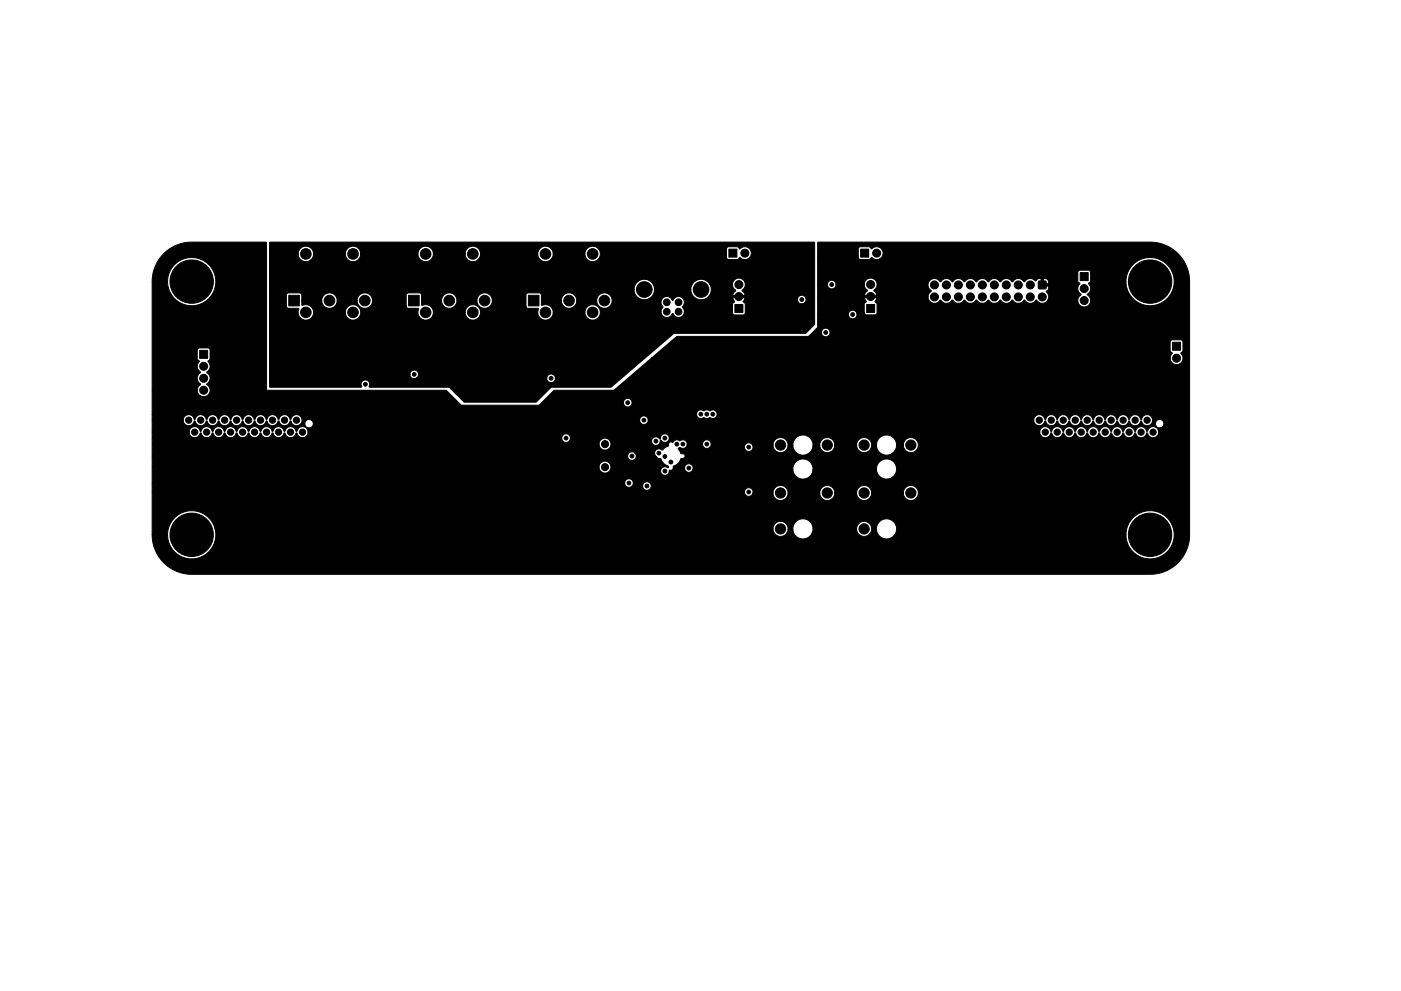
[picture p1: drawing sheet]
<svg xmlns="http://www.w3.org/2000/svg" width="297mm" height="210mm" viewBox="0 0 297 210" stroke-linecap="round" stroke-linejoin="round" font-family="sans-serif">
<g fill="#000" stroke="#000" stroke-width=".21">
<path d="M34.7 53.8l.4-.4a8.3 8.3 0 0 1 5.5-2h15.9v31.4h38.1l3.2 3.2h16.5l.5-.6h17.4a.91 .91 0 0 0 1.3 .9 .91 .91 0 0 0 .2-1.6 .91 .91 0 0 0-1.5 .5v.2h-17.4l2.7-2.6h12.7l7.9-6.8h110a1.4 1.4 0 0 0 2 1.2 1.4 1.4 0 0 0 .3-2.3l.4-.5v-2l-.4-.3h-1.8l-.5 .4v1.9l.5 .5-.5 1.1h-110l5.4-4.6h27.9l.9-.9h1.9v.2a.91 .91 0 0 0 1.4 .6 .91 .91 0 0 0-.1-1.6 .91 .91 0 0 0-1.3 .8h-1.9l1.1-1v-2.8h6.5a.91 .91 0 0 0 1.1 .9 .91 .91 0 0 0 .6-1.3h1.6l.2 .4 .3 .1 2-.1 .2-.3 .1-1.9-.5-.5 .4-.8h-2.6l.4 .8-.5 .5v1.8h-1.6a.91 .91 0 0 0-1-.5 .91 .91 0 0 0-.7 .9h-6.5v-3.7h23.4a1.36 1.36 0 0 0 .9 1.3 1.36 1.36 0 0 0 1.6-.6 1.54 1.54 0 0 0 2.2 .3l.4-.4a1.41 1.41 0 0 0 2.5 .1 1.54 1.54 0 0 0 2.2 .3l.4-.4a1.41 1.41 0 0 0 2.4 .1h.1a1.54 1.54 0 0 0 2.2 .3l.4-.4a1.41 1.41 0 0 0 2.4 .1h.1a1.54 1.54 0 0 0 2.2 .3l.4-.4a1.41 1.41 0 0 0 2.4 .1h.1a1.54 1.54 0 0 0 2.2 .3l.2-.3h6.4a1.39 1.39 0 0 0 2.1 1.2 1.39 1.39 0 0 0-.1-2.4l.4-.4a1.5 1.5 0 0 0-.1-2l.4-.4h7.5a5.1 5.1 0 0 0 7.6 4.5 5.1 5.1 0 0 0 .3-8.7 5.1 5.1 0 0 0-7.9 3.8v.4h-7.5v-1.9l-.1-.3-.3-.2h-1.8l-.3 .2-.2 .3v1.8l.4 .6a1.45 1.45 0 0 0 .3 2.3l-.5 .6-.2 .6h-6.4a1.47 1.47 0 0 0-.3-1.9l.5-.4v-.7h-1.5l-.1-.5h1.6v-.5l-.2-.4-.9-.2v1.1h-.5v-1.1l-.6 .1-.5 .4-.4-.3a1.47 1.47 0 0 0-2.1 .5l-.3-.3a1.46 1.46 0 0 0-2.2 .3l-.3-.3a1.46 1.46 0 0 0-2.2 .3l-.4-.3a1.46 1.46 0 0 0-2.2 .3l-.3-.3a1.46 1.46 0 0 0-2.2 .3l-.3-.3a1.46 1.46 0 0 0-2.3 .3l-.3-.3a1.46 1.46 0 0 0-2.2 .3l-.3-.3a1.46 1.46 0 0 0-2.2 .3l-.4-.3a1.39 1.39 0 0 0-2 .2 1.39 1.39 0 0 0 .5 2l-.6 .6-.1 .7h-23.4v-2.6h2a.91 .91 0 0 0 1.4 .8l.4-.4 .1-.5h5.9a1.6 1.6 0 0 0 .8 1.3l-.5 .5-.2 .5h2.6l-.6-1a1.37 1.37 0 0 0 0-2.4 1.37 1.37 0 0 0-2.1 1.1l-6-.1a.91 .91 0 0 0-.9-.7 .91 .91 0 0 0-.9 .9h-2v-5.8h8.6l.4 .5h1.8l.6-.5a1.4 1.4 0 0 0 2 .1 1.4 1.4 0 0 0 0-2 1.4 1.4 0 0 0-2.1 .1l-.4-.4h-2.1l-.2 .4v1.8h-8.6v-3.1l.1-.1h70.3a8.4 8.4 0 0 1 8.4 8.3v53.8a8.4 8.4 0 0 1-8.4 8.3h-203.2a8.4 8.4 0 0 1-8.3-8.3h3.2a5.1 5.1 0 0 0 5.8 5 5.1 5.1 0 0 0 4.3-6.3h118.3v.3a1.6 1.6 0 0 0 1.6 1.3 1.6 1.6 0 0 0 1.6-1.5h1v.3a2.14 2.14 0 0 0 2.3 1.7 2.14 2.14 0 0 0 2-2.1h9.2v.3a1.6 1.6 0 0 0 1.7 1.3 1.6 1.6 0 0 0 1.5-1.5h1l.1 .3a2.14 2.14 0 0 0 1.6 1.7 2.14 2.14 0 0 0 2.2-.8h49a5.1 5.1 0 0 0 7.6 4.5 5.1 5.1 0 0 0 .3-8.8 5.1 5.1 0 0 0-7.9 3.8v.5h-49a2.14 2.14 0 0 0-1.2-3.3 2.14 2.14 0 0 0-2.7 2.1h-1v-.1a1.6 1.6 0 0 0-1.6-1.6 1.6 1.6 0 0 0-1.6 1.6h-9.2l-.3-1-.7-.8a2.14 2.14 0 0 0-3.3 1.9h-1v-.1a1.6 1.6 0 0 0-1.6-1.6 1.6 1.6 0 0 0-1.6 1.6l-118.3-.1a5.1 5.1 0 0 0-5.6-3.7 5.1 5.1 0 0 0-4.5 5.1h-3.2v-9.1h125.5l.1 .2a.91 .91 0 0 0 .8 .7 .91 .91 0 0 0 .9-.7h4.3v.2a1.6 1.6 0 0 0 1.7 1.4 1.6 1.6 0 0 0 1.5-1.6h6.7v.2a1.6 1.6 0 0 0 1.7 1.4 1.6 1.6 0 0 0 1.5-1.6h4.6v.2a1.6 1.6 0 0 0 1.7 1.4 1.6 1.6 0 0 0 1.5-1.6h6.7v.2a1.6 1.6 0 0 0 2.6 1.1 1.6 1.6 0 0 0-.3-2.7 1.6 1.6 0 0 0-2.3 1.4h-6.7v-.3a1.6 1.6 0 0 0-1.7-1.3 1.6 1.6 0 0 0-1.5 1.6h-4.6v-.3a1.6 1.6 0 0 0-1.7-1.3 1.6 1.6 0 0 0-1.5 1.6h-6.7v-.3a1.6 1.6 0 0 0-1.7-1.3 1.6 1.6 0 0 0-1.5 1.6h-4.3a.91 .91 0 0 0-.8-1.1 .91 .91 0 0 0-1 .9h-125.5v-1.9h100.1l.1 .2a.91 .91 0 0 0 1.5 .4h2.2a.91 .91 0 0 0 1.4 .8 .91 .91 0 0 0 .1-1.5 .91 .91 0 0 0-1.4 .5l-.1 .2h-2.2l.1-.1a.91 .91 0 0 0-.5-1.4 .91 .91 0 0 0-1.2 .9h-100.1v-3.4h94.7v.2a1.26 1.26 0 0 0 2 .8 1.26 1.26 0 0 0-.2-2.1 1.26 1.26 0 0 0-1.8 1.1h-94.7v-2.3h100.8v.2a.91 .91 0 0 0 1.3 .6 .91 .91 0 0 0 .2-1.5h4.2l.2 .6 .3 .4 .8 .2 .4 .8 1.2 .8v.2l-.1 .2-.5-.3a.94 .94 0 0 0-1 1 .94 .94 0 0 0 1.1 .9 .94 .94 0 0 0 .7-1.1 .57 .57 0 0 0 .8-.5h2.4a.91 .91 0 0 0 .8 .9 .91 .91 0 0 0 1-.6h21.2a2.14 2.14 0 0 0 2.1 2.1 2.14 2.14 0 0 0 2.2-2.1h13.4a2.14 2.14 0 0 0 3.3 1.7 2.14 2.14 0 0 0 0-3.6 2.14 2.14 0 0 0-3.3 1.7v.2h-13.4v-.2a2.14 2.14 0 0 0-2.3-2 2.14 2.14 0 0 0-2 2.2h-21.2v-.5a.91 .91 0 0 0-.9-.7 .91 .91 0 0 0-.9 .9h-2.4l.1-.4 .9-.5 .7-1.1h.4a.51 .51 0 0 0 .5-.5 .51 .51 0 0 0-.5-.5l-.4-.1-.5-.8a.3 .3 0 0 1 .1-.4 .3 .3 0 0 1 .4 .1h.2a.91 .91 0 0 0 1.1-.9h3.2a.91 .91 0 0 0 .6 .9 .91 .91 0 0 0 1-.2h7.3l.1 .3 .4 .5 .4 .1 .5-.1a.92 .92 0 0 0 .3-1.3h4.4v.3a1.6 1.6 0 0 0 1.6 1.3 1.6 1.6 0 0 0 1.6-1.4h1l.1 .5a2.14 2.14 0 0 0 2.4 1.4 2.14 2.14 0 0 0 1.8-2.1h1.4v.3a1.6 1.6 0 0 0 1.7 1.3 1.6 1.6 0 0 0 1.5-1.6h4.6v.3a1.6 1.6 0 0 0 1.7 1.3 1.6 1.6 0 0 0 1.5-1.4h1l.1 .5a2.14 2.14 0 0 0 2.4 1.4 2.14 2.14 0 0 0 1.8-2.1h1.4v.3a1.6 1.6 0 0 0 2.6 1 1.6 1.6 0 0 0-.3-2.7 1.6 1.6 0 0 0-2.3 1.4h-1.4v-.1a2.14 2.14 0 0 0-2.4-2 2.14 2.14 0 0 0-1.9 2.3h-1v-.2a1.6 1.6 0 0 0-1.6-1.6 1.6 1.6 0 0 0-1.6 1.6h-4.6v-.2a1.6 1.6 0 0 0-1.7-1.4 1.6 1.6 0 0 0-1.5 1.6h-1.4v-.1a2.14 2.14 0 0 0-2.4-2 2.14 2.14 0 0 0-1.9 2.3h-1v-.2a1.6 1.6 0 0 0-1.6-1.6 1.6 1.6 0 0 0-1.6 1.6h-4.4l-.3-.3a.91 .91 0 0 0-1.4 .8h-7.3a.91 .91 0 0 0 .1-1.2 .91 .91 0 0 0-1-.3l-.5 .3-.2 .5h-3.2l-.2-.5-.4-.3-.4-.1-.5 .2-.6-.2-.5 .1a.55 .55 0 0 1-.9 .4l-.4 .2-.1 .6-.7 .4-.5 .5-.6-.3a.91 .91 0 0 0-1.1 .9h-4.2l-.2-.1a.92 .92 0 0 0-1.3 .8h-100.8v-2.6h94.7v.2a1.26 1.26 0 0 0 1.7 1 1.26 1.26 0 0 0 .7-1.8h8.8a.95 .95 0 0 0 1 .9 .95 .95 0 0 0 .8-1.1l.3 .1a.92 .92 0 0 0 1.5-.1 .92 .92 0 0 0-.7-1.4 .92 .92 0 0 0-1 1.1h-.2l-.4-.3-.5-.1-.5 .2-.3 .7h-8.8a1.26 1.26 0 0 0-1.5-.6 1.26 1.26 0 0 0-.9 1.2h-94.7v-1.2h86.8a.91 .91 0 0 0 1.3 .8 .91 .91 0 0 0 .1-1.5 .91 .91 0 0 0-1.4 .6l-86.8 .1v-1.3h7.8a1.21 1.21 0 0 0 1.1 1.2 1.21 1.21 0 0 0 1.3-1.1l.1 .1a1.22 1.22 0 0 0 1.3 1 1.22 1.22 0 0 0 1.2-1.1l.1 .1a1.22 1.22 0 0 0 1.2 1 1.22 1.22 0 0 0 1.2-1.1l.1 .1a1.22 1.22 0 0 0 1.2 1 1.22 1.22 0 0 0 1.2-1.1l.2 .1a1.22 1.22 0 0 0 1.2 1 1.22 1.22 0 0 0 1.2-1.1l.1 .1a1.22 1.22 0 0 0 1.2 1 1.22 1.22 0 0 0 1.2-1.1l.1 .1a1.22 1.22 0 0 0 1.3 1 1.22 1.22 0 0 0 1.2-1.1l.1 .1a1.22 1.22 0 0 0 1.2 1 1.22 1.22 0 0 0 1.2-1.1l.1 .1a1.22 1.22 0 0 0 1.2 1 1.22 1.22 0 0 0 1.2-1.1l.2 .1a1.18 1.18 0 0 0 1.2 1 1.18 1.18 0 0 0 1.1-1.2h155.1l.1 .2a1.21 1.21 0 0 0 1.2 1 1.21 1.21 0 0 0 1.2-1.1l.1 .1a1.22 1.22 0 0 0 1.2 1 1.22 1.22 0 0 0 1.2-1.1l.1 .1a1.22 1.22 0 0 0 1.2 1 1.22 1.22 0 0 0 1.2-1.1l.2 .1a1.22 1.22 0 0 0 1.2 1 1.22 1.22 0 0 0 1.2-1.1l.1 .1a1.22 1.22 0 0 0 1.2 1 1.22 1.22 0 0 0 1.2-1.1l.1 .1a1.22 1.22 0 0 0 1.3 1 1.22 1.22 0 0 0 1.2-1.1l.1 .1a1.22 1.22 0 0 0 1.2 1 1.22 1.22 0 0 0 1.2-1.1l.1 .1a1.22 1.22 0 0 0 1.2 1 1.22 1.22 0 0 0 1.2-1.1l.2 .1a1.22 1.22 0 0 0 1.2 1 1.22 1.22 0 0 0 1.2-1.1l.1 .1a1.21 1.21 0 0 0 1.8 .8 1.21 1.21 0 0 0 .2-1.9h.8a.89 .89 0 0 0 .6-1.1 .89 .89 0 0 0-1-.7 .98 .98 0 0 0-.5 1.6l-.1 .1a1.27 1.27 0 0 0-1.9 .8 1.53 1.53 0 0 0-1.3-1 1.36 1.36 0 0 0-1.2 1 1.53 1.53 0 0 0-1.3-1 1.36 1.36 0 0 0-1.2 1 1.53 1.53 0 0 0-1.3-1 1.36 1.36 0 0 0-1.3 1 1.53 1.53 0 0 0-1.3-1 1.36 1.36 0 0 0-1.2 1 1.53 1.53 0 0 0-1.3-1 1.36 1.36 0 0 0-1.3 1 1.53 1.53 0 0 0-1.3-1 1.36 1.36 0 0 0-1.2 1 1.53 1.53 0 0 0-1.3-1 1.36 1.36 0 0 0-1.2 1 1.53 1.53 0 0 0-1.3-1 1.36 1.36 0 0 0-1.3 1 1.53 1.53 0 0 0-1.3-1l-.8 .4-.4 .8h-155.1l-.3-.9h.7a.89 .89 0 0 0 .7-.7 .89 .89 0 0 0-.4-1l69.6 .1a.91 .91 0 0 0 .9 .9 .91 .91 0 0 0 .9-1h81.8v.2a1.22 1.22 0 0 0 1.2 1 1.22 1.22 0 0 0 1.2-1h.1a1.22 1.22 0 0 0 1.2 1 1.22 1.22 0 0 0 1.2-1h.2a1.22 1.22 0 0 0 1.2 1 1.22 1.22 0 0 0 1.2-1h.1a1.22 1.22 0 0 0 1.2 1 1.22 1.22 0 0 0 1.2-1h.1a1.22 1.22 0 0 0 1.3 1 1.22 1.22 0 0 0 1.1-1h.2a1.22 1.22 0 0 0 1.2 1 1.22 1.22 0 0 0 1.2-1h.1a1.22 1.22 0 0 0 1.2 1 1.22 1.22 0 0 0 1.2-1h.2a1.22 1.22 0 0 0 1.2 1 1.22 1.22 0 0 0 1.2-1h.1a1.22 1.22 0 0 0 1.2 1 1.22 1.22 0 0 0 1.2-1h.1a1.18 1.18 0 0 0 1.9 .8 1.18 1.18 0 0 0-.1-2 1.18 1.18 0 0 0-1.8 .9h-.1a1.26 1.26 0 0 0-1.2-1 1.26 1.26 0 0 0-1.3 1 1.51 1.51 0 0 0-1.4-1 1.88 1.88 0 0 0-1.2 1 1.26 1.26 0 0 0-1.2-1 1.26 1.26 0 0 0-1.3 1 1.51 1.51 0 0 0-1.4-1 1.88 1.88 0 0 0-1.2 1 1.26 1.26 0 0 0-1.2-1 1.26 1.26 0 0 0-1.2 1 1.51 1.51 0 0 0-1.4-1 1.88 1.88 0 0 0-1.2 1 1.26 1.26 0 0 0-1.3-1 1.26 1.26 0 0 0-1.2 1 1.51 1.51 0 0 0-1.4-1 1.88 1.88 0 0 0-1.2 1 1.21 1.21 0 0 0-1.3-1 1.21 1.21 0 0 0-1.1 1.1h-81.8a.91 .91 0 0 0-1-.9v.1a.9 .9 0 0 0-.8 .8h-69.6l-.7-.1a.98 .98 0 0 0-.4 1.6l-.1 .1a1.27 1.27 0 0 0-1.9 .8 1.53 1.53 0 0 0-1.3-1 1.36 1.36 0 0 0-1.2 1 1.53 1.53 0 0 0-1.3-1 1.36 1.36 0 0 0-1.3 1 1.53 1.53 0 0 0-1.3-1 1.36 1.36 0 0 0-1.2 1 1.53 1.53 0 0 0-1.3-1 1.36 1.36 0 0 0-1.3 1 1.53 1.53 0 0 0-1.3-1 1.36 1.36 0 0 0-1.2 1 1.53 1.53 0 0 0-1.3-1 1.36 1.36 0 0 0-1.2 1 1.53 1.53 0 0 0-1.3-1 1.36 1.36 0 0 0-1.3 1 1.53 1.53 0 0 0-1.3-1 1.36 1.36 0 0 0-1.2 1 1.53 1.53 0 0 0-1.3-1l-.9 .4-.3 .8h-7.8v-2.6h6.5a1.21 1.21 0 0 0 1.2 1.2 1.21 1.21 0 0 0 1.2-1h.2a1.22 1.22 0 0 0 1.2 1 1.22 1.22 0 0 0 1.2-1h.1a1.22 1.22 0 0 0 1.2 1 1.22 1.22 0 0 0 1.2-1h.2a1.22 1.22 0 0 0 1.2 1 1.22 1.22 0 0 0 1.2-1h.1a1.22 1.22 0 0 0 1.2 1 1.22 1.22 0 0 0 1.2-1h.1a1.22 1.22 0 0 0 1.3 1 1.22 1.22 0 0 0 1.1-1h.2a1.22 1.22 0 0 0 1.2 1 1.22 1.22 0 0 0 1.2-1h.1a1.22 1.22 0 0 0 1.2 1 1.22 1.22 0 0 0 1.2-1h.2a1.22 1.22 0 0 0 1.2 1 1.22 1.22 0 0 0 1.2-1h.1a1.18 1.18 0 0 0 1.8 .8 1.18 1.18 0 0 0 0-2 1.18 1.18 0 0 0-1.8 .9h-.1a1.26 1.26 0 0 0-1.3-1 1.26 1.26 0 0 0-1.2 1 1.51 1.51 0 0 0-1.4-1 1.88 1.88 0 0 0-1.2 1 1.26 1.26 0 0 0-1.3-1 1.26 1.26 0 0 0-1.2 1 1.51 1.51 0 0 0-1.4-1 1.88 1.88 0 0 0-1.2 1 1.26 1.26 0 0 0-1.2-1 1.26 1.26 0 0 0-1.3 1 1.51 1.51 0 0 0-1.4-1 1.88 1.88 0 0 0-1.2 1 1.26 1.26 0 0 0-1.2-1 1.26 1.26 0 0 0-1.3 1 1.51 1.51 0 0 0-1.4-1 1.88 1.88 0 0 0-1.2 1 1.21 1.21 0 0 0-1.2-1 1.21 1.21 0 0 0-1.2 1.1h-6.5v-1.2h115.4v.2a1.02 1.02 0 0 0 1.6 .5l.7 .2 .5-.2 .4 .2a.94 .94 0 0 0 1.1-1.3 .94 .94 0 0 0-1.6-.3l-.4-.2-.8 .2-.2-.1a.92 .92 0 0 0-1.3 .8h-115.4v-5.1h9.5a1.39 1.39 0 0 0 2.1 1.1 1.39 1.39 0 0 0-.1-2.4 1.49 1.49 0 0 0 0-2.5 1.53 1.53 0 0 0 .3-2.4l.4-.5v-1.8l-.1-.3-.3-.2h-1.9l-.3 .3-.1 2 .5 .5a1.59 1.59 0 0 0 .2 2.4 1.48 1.48 0 0 0 0 2.5l-.5 .6-.2 .7h-9.5v-23.1h3.2a5.1 5.1 0 0 0 7.6 4.5 5.1 5.1 0 0 0 .3-8.7 5.1 5.1 0 0 0-7.9 3.8v.4h-3.2v-.5a8.4 8.4 0 0 1 2.4-5.4zM154.5 52.9h1.7v1.7h-1.7zM57.2 51.4h115.5v17.4l-1.9 1.9h-27.9l-13.3 11.4-12.8 .1-3.2 3.1h-15.1l-3.3-3.1-16.9-.1a.95 .95 0 0 0-.9-1.5 .95 .95 0 0 0-.7 1.5l-19.4 .1-.2-.2v-2.6h29.8a.91 .91 0 0 0 1.3 .9h27.7v.1a.91 .91 0 0 0 1.5 .6 .91 .91 0 0 0-.2-1.6 .91 .91 0 0 0-1.3 .9l-27.6-.1a.91 .91 0 0 0 0-1.6 .91 .91 0 0 0-1.4 .8h-29.8v-14.4h3.6l.4 .4 2.3 .1a1.66 1.66 0 0 0 1 2.4 1.66 1.66 0 0 0 2.1-1.6h6.7v.2a1.64 1.64 0 0 0 2.6 1.1 1.64 1.64 0 0 0-.2-2.8 1.64 1.64 0 0 0-2.4 1.5h-6.7v-.3a1.75 1.75 0 0 0-2.5-1.2v-1h4.2a1.64 1.64 0 0 0 1.6 1.6 1.64 1.64 0 0 0 1.7-1.6h4.2v.2a1.64 1.64 0 0 0 2.8 1h7.6l.4 .4 2.3 .1a1.66 1.66 0 0 0 1 2.4 1.66 1.66 0 0 0 2.1-1.6h6.7v.2a1.64 1.64 0 0 0 2.6 1.1 1.64 1.64 0 0 0-.2-2.8 1.64 1.64 0 0 0-2.4 1.5h-6.7v-.3a1.75 1.75 0 0 0-2.5-1.2v-1h4.2a1.64 1.64 0 0 0 1.6 1.6 1.64 1.64 0 0 0 1.7-1.6h4.2v.2a1.64 1.64 0 0 0 2.8 1h7.6l.4 .4 2.3 .1a1.66 1.66 0 0 0 1 2.4 1.66 1.66 0 0 0 2.1-1.6h6.7v.2a1.64 1.64 0 0 0 1.8 1.4 1.64 1.64 0 0 0 1.5-1.8h12.8l.1 .2a1.28 1.28 0 0 0 1.1 1.1 1.28 1.28 0 0 0 1.3-.9 1.28 1.28 0 0 0 1.3 .9 1.28 1.28 0 0 0 1.2-1h10.2l.4 .4h1.9l.4-.4v-1.9l-.4-.5 .3-.4h11.2a.91 .91 0 0 0 .9 .9 .91 .91 0 0 0 .9-1 .91 .91 0 0 0-1-.9l-.1 .1a.9 .9 0 0 0-.7 .8l-11.2 .1 .1-.4h-2.7l.5 .8-.5 .5v1.9h-10.2l-.2-.9a.42 .42 0 0 1-.2-.4 .42 .42 0 0 1 .2-.4 1.26 1.26 0 0 0-.6-1.7 1.26 1.26 0 0 0-1.7 .8 1.29 1.29 0 0 0-1.9-.7 1.29 1.29 0 0 0-.1 2.1l-.4 .5-.1 .4h-12.8a1.64 1.64 0 0 0-1.7-1.5 1.64 1.64 0 0 0-1.6 1.7h-6.7v-.3a1.75 1.75 0 0 0-2.5-1.2v-1h4.2a1.64 1.64 0 0 0 1.6 1.6 1.64 1.64 0 0 0 1.7-1.6h4.2v.2a1.64 1.64 0 0 0 2.6 1.1 1.64 1.64 0 0 0-.2-2.8 1.64 1.64 0 0 0-2.4 1.5h-4.2v-.3a1.64 1.64 0 0 0-1.8-1.4 1.64 1.64 0 0 0-1.5 1.7h-4.2v-1.3l-.3-.3-2.5-.1-.5 .4v2.5l-7.6-.1a1.64 1.64 0 0 0-.5-2.6 1.64 1.64 0 0 0-2.3 1.5h-4.2v-.3a1.64 1.64 0 0 0-1.8-1.4 1.64 1.64 0 0 0-1.5 1.7h-4.2v-1.3l-.3-.3-2.5-.1-.5 .4v2.5l-7.6-.1a1.64 1.64 0 0 0-.5-2.6 1.64 1.64 0 0 0-2.3 1.5h-4.2v-.3a1.64 1.64 0 0 0-1.8-1.4 1.64 1.64 0 0 0-1.5 1.7h-4.2v-1.3l-.3-.3-2.5-.1-.5 .4v2.5h-3.6v-3.6h77.3v.3a2.17 2.17 0 0 0 2.4 1.9 2.17 2.17 0 0 0 2-2.2h7.7v.3a2.17 2.17 0 0 0 2.8 1.8 2.17 2.17 0 0 0 1.2-3.2h4.8l.1 .7 .6 .7-.5 .5-.2 .5h2.7l-.3-.6-.4-.4a1.64 1.64 0 0 0 .4-2.2 1.36 1.36 0 0 0-1.5-.4 1.36 1.36 0 0 0-.9 1.2h-4.8a2.17 2.17 0 0 0-2.4-1 2.17 2.17 0 0 0-1.6 2.1h-7.7v-.1a2.17 2.17 0 0 0-2.3-2 2.17 2.17 0 0 0-2.1 2.1h-77.3v-7.5h6.1v.2a1.64 1.64 0 0 0 1.8 1.4 1.64 1.64 0 0 0 1.5-1.6h6.7v.2a1.64 1.64 0 0 0 1.8 1.4 1.64 1.64 0 0 0 1.5-1.6h12.1v.2a1.64 1.64 0 0 0 1.8 1.4 1.64 1.64 0 0 0 1.5-1.6h6.7v.2a1.64 1.64 0 0 0 1.8 1.4 1.64 1.64 0 0 0 1.5-1.6h12.1v.2a1.64 1.64 0 0 0 1.8 1.4 1.64 1.64 0 0 0 1.5-1.6h6.7v.2a1.64 1.64 0 0 0 1.4 1.4 1.64 1.64 0 0 0 1.7-.9h26.9l.4 .5h1.9l.5-.5a1.39 1.39 0 0 0 2.1 .1 1.39 1.39 0 0 0-.1-2 1.39 1.39 0 0 0-2 .1l-.5-.4h-2l-.3 .4v1.8h-26.9l.1-.2a1.64 1.64 0 0 0-1.3-2.1 1.64 1.64 0 0 0-1.9 1.6h-6.7v-.3a1.64 1.64 0 0 0-1.8-1.4 1.64 1.64 0 0 0-1.5 1.7h-12.1v-.3a1.64 1.64 0 0 0-1.8-1.4 1.64 1.64 0 0 0-1.5 1.7h-6.7v-.3a1.64 1.64 0 0 0-1.8-1.4 1.64 1.64 0 0 0-1.5 1.7h-12.1v-.3a1.64 1.64 0 0 0-1.8-1.4 1.64 1.64 0 0 0-1.5 1.7h-6.7v-.3a1.64 1.64 0 0 0-1.8-1.4 1.64 1.64 0 0 0-1.5 1.7h-6.1zM182.5 52.9h1.7v1.7h-1.7zM220.2 59.7h1.6v1.5h-1.6zM229 57.8h1.7v1.7h-1.7zM42.3 74.3h1.7v1.7h-1.7zM61.2 62.7h2.3v2.2h-2.3zM86.6 62.7h2.3v2.2h-2.3zM112 62.7h2.3v2.2h-2.3zM155.8 64.6h1.7v1.7h-1.7zM183.7 64.6h1.7v1.7h-1.7z"/>
<path d="M248.6 72.6h1.7v1.7h-1.7z"/>
<circle cx="40.6" cy="59.7" r="4.6"/>
<circle cx="64.9" cy="53.9" r="1.12"/>
<circle cx="74.8" cy="53.9" r="1.12"/>
<circle cx="90.3" cy="53.9" r="1.12"/>
<circle cx="100.2" cy="53.9" r="1.12"/>
<circle cx="115.7" cy="53.9" r="1.12"/>
<circle cx="125.6" cy="53.9" r="1.12"/>
<circle cx="157.9" cy="53.7" r=".85"/>
<circle cx="185.9" cy="53.7" r=".85"/>
<circle cx="243.8" cy="59.7" r="4.6"/>
<circle cx="43.2" cy="77.7" r=".85"/>
<circle cx="47" cy="72.6" r=".4"/>
<circle cx="52.7" cy="63.7" r=".4"/>
<circle cx="64.9" cy="66.3" r="1.12"/>
<circle cx="69.8" cy="63.8" r="1.12"/>
<circle cx="74.8" cy="66.3" r="1.12"/>
<circle cx="75.6" cy="74.5" r=".4"/>
<circle cx="77.3" cy="63.8" r="1.13"/>
<circle cx="87.8" cy="79.4" r=".4"/>
<circle cx="90.3" cy="66.3" r="1.12"/>
<circle cx="95.2" cy="79" r=".4"/>
<circle cx="95.2" cy="63.8" r="1.12"/>
<circle cx="100.2" cy="66.3" r="1.12"/>
<circle cx="102.7" cy="63.8" r="1.13"/>
<circle cx="106" cy="78.4" r=".4"/>
<circle cx="115.7" cy="66.3" r="1.12"/>
<circle cx="120.6" cy="63.8" r="1.12"/>
<circle cx="125.6" cy="66.3" r="1.12"/>
<circle cx="128.1" cy="63.8" r="1.13"/>
<circle cx="136.6" cy="61.4" r="1.66"/>
<circle cx="141.4" cy="66.1" r=".71"/>
<circle cx="141.4" cy="64.1" r=".71"/>
<circle cx="143.9" cy="66.1" r=".71"/>
<circle cx="143.9" cy="64.1" r=".71"/>
<circle cx="148.6" cy="61.4" r="1.66"/>
<circle cx="156.7" cy="62.9" r=".85"/>
<circle cx="156.7" cy="60.4" r=".85"/>
<circle cx="170" cy="63.6" r=".4"/>
<circle cx="175.1" cy="70.5" r=".4"/>
<circle cx="176.3" cy="60.4" r=".4"/>
<circle cx="180.8" cy="66.7" r=".4"/>
<circle cx="183.3" cy="69.9" r=".4"/>
<circle cx="184.6" cy="62.9" r=".85"/>
<circle cx="184.6" cy="60.4" r=".85"/>
<circle cx="198.1" cy="63" r=".85"/>
<circle cx="198.1" cy="60.5" r=".85"/>
<circle cx="200.7" cy="63" r=".85"/>
<circle cx="200.7" cy="60.5" r=".85"/>
<circle cx="203.2" cy="63" r=".85"/>
<circle cx="203.2" cy="60.5" r=".85"/>
<circle cx="205.7" cy="63" r=".85"/>
<circle cx="205.7" cy="60.5" r=".85"/>
<circle cx="208.3" cy="60.5" r=".85"/>
<circle cx="208.3" cy="63" r=".85"/>
<circle cx="210.8" cy="60.5" r=".85"/>
<circle cx="210.8" cy="63" r=".85"/>
<circle cx="213.4" cy="60.5" r=".85"/>
<circle cx="213.4" cy="63" r=".85"/>
<circle cx="215.9" cy="63" r=".85"/>
<circle cx="215.9" cy="60.5" r=".85"/>
<circle cx="218.4" cy="60.5" r=".85"/>
<circle cx="218.4" cy="63" r=".85"/>
<circle cx="221" cy="63" r=".85"/>
<circle cx="229.9" cy="61.2" r=".85"/>
<circle cx="229.9" cy="63.8" r=".85"/>
<circle cx="233.7" cy="70.7" r=".4"/>
<circle cx="235.6" cy="65" r=".4"/>
<circle cx="249.4" cy="76" r=".85"/>
<circle cx="40" cy="89.1" r=".66"/>
<circle cx="41.3" cy="91.7" r=".66"/>
<circle cx="42.5" cy="89.1" r=".66"/>
<circle cx="43.2" cy="82.8" r=".85"/>
<circle cx="43.2" cy="80.3" r=".85"/>
<circle cx="43.8" cy="91.7" r=".66"/>
<circle cx="45.1" cy="89.1" r=".66"/>
<circle cx="46.4" cy="91.7" r=".66"/>
<circle cx="47.6" cy="89.1" r=".66"/>
<circle cx="48.9" cy="91.7" r=".66"/>
<circle cx="50.2" cy="89.1" r=".66"/>
<circle cx="51.4" cy="91.7" r=".66"/>
<circle cx="52.7" cy="89.1" r=".66"/>
<circle cx="54" cy="91.7" r=".66"/>
<circle cx="55.2" cy="89.1" r=".66"/>
<circle cx="56.5" cy="91.7" r=".66"/>
<circle cx="57.8" cy="89.1" r=".66"/>
<circle cx="59.1" cy="91.7" r=".66"/>
<circle cx="60.3" cy="89.1" r=".66"/>
<circle cx="61.6" cy="91.7" r=".66"/>
<circle cx="62.9" cy="89.1" r=".66"/>
<circle cx="63.5" cy="80.3" r=".4"/>
<circle cx="64.1" cy="91.7" r=".66"/>
<circle cx="77.5" cy="81.5" r=".4"/>
<circle cx="87.6" cy="84.7" r=".4"/>
<circle cx="116.8" cy="80.3" r=".4"/>
<circle cx="120" cy="93" r=".4"/>
<circle cx="128.3" cy="99.1" r=".75"/>
<circle cx="128.3" cy="94.2" r=".75"/>
<circle cx="133.1" cy="85.4" r=".4"/>
<circle cx="134" cy="96.8" r=".4"/>
<circle cx="136.5" cy="91.1" r=".4"/>
<circle cx="136.5" cy="89.1" r=".4"/>
<circle cx="139.1" cy="93.6" r=".4"/>
<circle cx="139.7" cy="96.1" r=".4"/>
<circle cx="141" cy="96.9" r=".4"/>
<circle cx="141" cy="93" r=".4"/>
<circle cx="141" cy="99.9" r=".4"/>
<circle cx="142.2" cy="98" r=".4"/>
<circle cx="143.5" cy="94.2" r=".4"/>
<circle cx="144.8" cy="94.2" r=".4"/>
<circle cx="146" cy="99.3" r=".4"/>
<circle cx="148.6" cy="87.9" r=".4"/>
<circle cx="149.9" cy="94.2" r=".4"/>
<circle cx="149.9" cy="87.9" r=".4"/>
<circle cx="150.5" cy="92.3" r=".4"/>
<circle cx="151.1" cy="87.9" r=".4"/>
<circle cx="158.7" cy="94.9" r=".4"/>
<circle cx="161.3" cy="91.1" r=".4"/>
<circle cx="165.5" cy="94.4" r="1.09"/>
<circle cx="175.4" cy="94.4" r="1.09"/>
<circle cx="179.1" cy="92.3" r=".4"/>
<circle cx="183.2" cy="94.4" r="1.09"/>
<circle cx="193.1" cy="94.4" r="1.09"/>
<circle cx="220.3" cy="89.1" r=".66"/>
<circle cx="221.6" cy="91.7" r=".66"/>
<circle cx="222.9" cy="89.1" r=".66"/>
<circle cx="224.2" cy="91.7" r=".66"/>
<circle cx="225.4" cy="89.1" r=".66"/>
<circle cx="226.7" cy="91.7" r=".66"/>
<circle cx="228" cy="89.1" r=".66"/>
<circle cx="229.2" cy="91.7" r=".66"/>
<circle cx="230.5" cy="89.1" r=".66"/>
<circle cx="231.8" cy="91.7" r=".66"/>
<circle cx="233" cy="89.1" r=".66"/>
<circle cx="234.3" cy="91.7" r=".66"/>
<circle cx="235.6" cy="89.1" r=".66"/>
<circle cx="236.9" cy="91.7" r=".66"/>
<circle cx="238.1" cy="89.1" r=".66"/>
<circle cx="239.4" cy="91.7" r=".66"/>
<circle cx="240.7" cy="89.1" r=".66"/>
<circle cx="241.9" cy="91.7" r=".66"/>
<circle cx="243.2" cy="89.1" r=".66"/>
<circle cx="244.5" cy="91.7" r=".66"/>
<circle cx="40.6" cy="113.5" r="4.6"/>
<circle cx="52.7" cy="108.2" r=".4"/>
<circle cx="133.3" cy="102.5" r=".4"/>
<circle cx="134" cy="104.4" r=".4"/>
<circle cx="137.2" cy="103.1" r=".4"/>
<circle cx="146" cy="105" r=".4"/>
<circle cx="158.7" cy="104.4" r=".4"/>
<circle cx="160" cy="101.2" r=".4"/>
<circle cx="165.5" cy="112.2" r="1.09"/>
<circle cx="165.5" cy="104.6" r="1.09"/>
<circle cx="175.4" cy="104.6" r="1.09"/>
<circle cx="183.2" cy="104.6" r="1.09"/>
<circle cx="183.2" cy="112.2" r="1.09"/>
<circle cx="193.1" cy="104.6" r="1.09"/>
<circle cx="232.4" cy="110.7" r=".4"/>
<circle cx="243.8" cy="113.5" r="4.6"/>
</g>
</svg>
